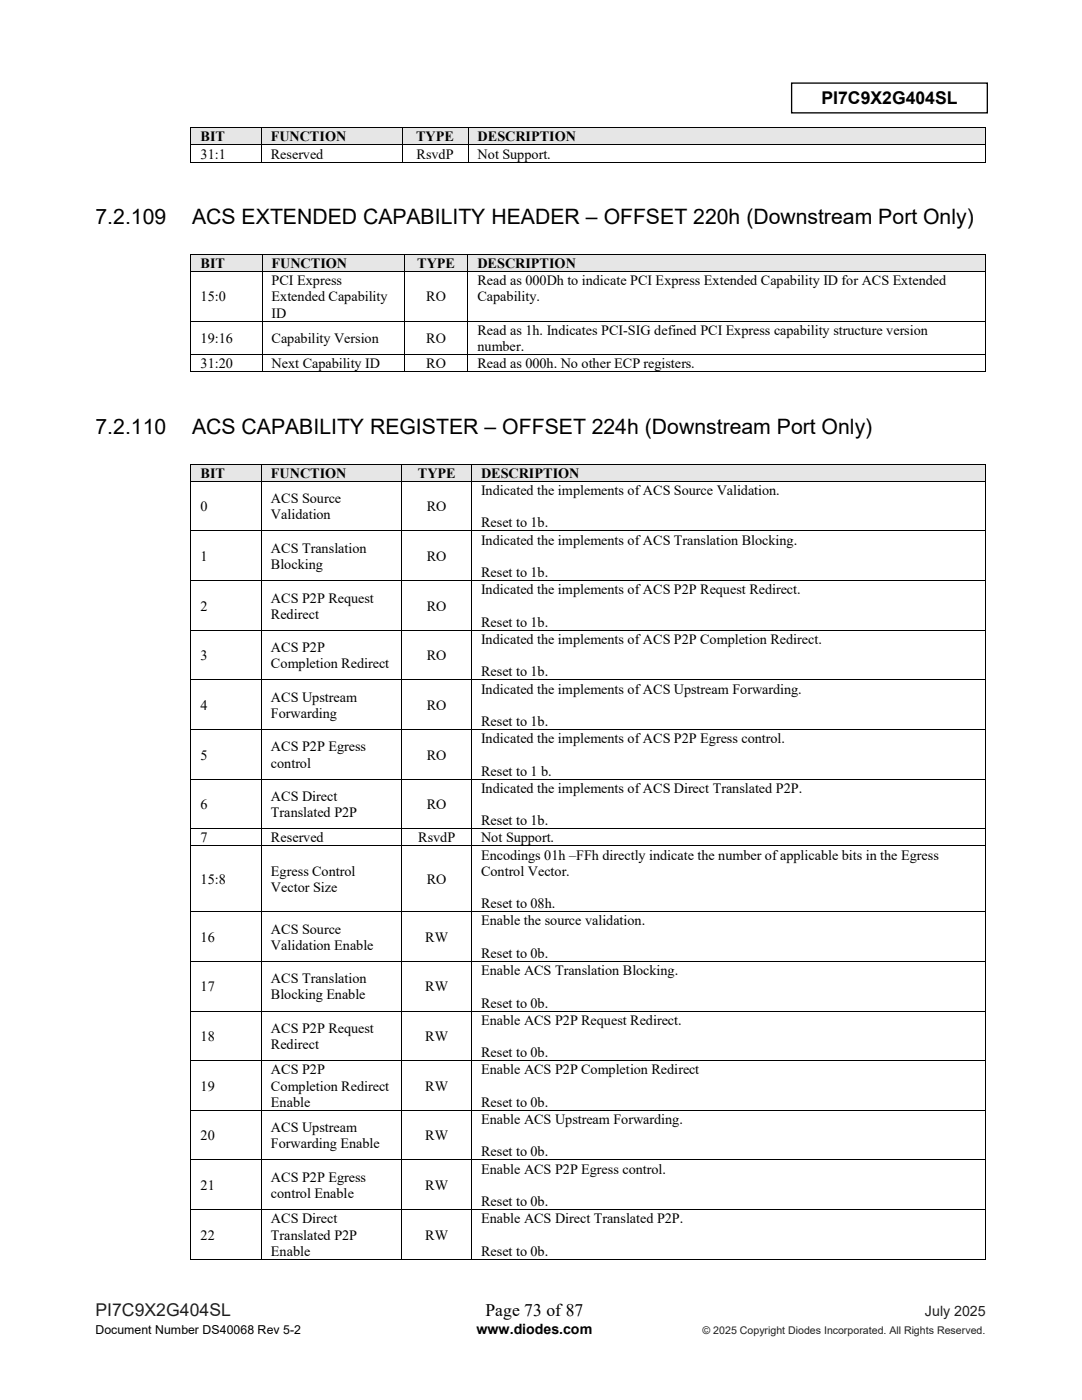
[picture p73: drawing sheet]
<svg xmlns="http://www.w3.org/2000/svg" width="216mm" height="279mm" viewBox="0 0 216 279" stroke-linecap="round" stroke-linejoin="round" font-family="sans-serif">
<defs><g id="words">
<g font-size="4.2">
<text x="19" y="44.7">7.2.109</text>
<text x="38.3" y="44.7">ACS EXTENDED CAPABILITY HEADER – OFFSET 220h (Downstream Port Only)</text>
<text x="19" y="86.5">7.2.110</text>
<text x="38.3" y="86.5">ACS CAPABILITY REGISTER – OFFSET 224h (Downstream Port Only)</text>
</g>
<g font-size="3.5">
<text x="163.9" y="20.8">PI7C9X2G404SL</text>
<text x="96.9" y="262.7">Page 73 of87</text>
</g>
<text font-size="3.5" fill="#231f20" x="19" y="262.7">PI7C9X2G404SL</text>
<g font-size="2.8">
<text x="40" y="28.2">BIT</text>
<text x="54" y="28.2">FUNCTION</text>
<text x="83" y="28.2">TYPE</text>
<text x="95.3" y="28.2">DESCRIPTION</text>
<text x="40" y="31.7">31:1</text>
<text x="54" y="31.7">Reserved</text>
<text x="83.1" y="31.7">RsvdP</text>
<text x="95.3" y="31.7">Not Support.</text>
<text x="40" y="53.5">BIT</text>
<text x="54.2" y="53.5">FUNCTION</text>
<text x="83.2" y="53.5">TYPE</text>
<text x="95.3" y="53.5">DESCRIPTION</text>
<text x="54.2" y="56.9">PCI Express</text>
<text x="95.3" y="56.9">Read as 000Dh to indicate PCI Express Extended Capability ID for ACS Extended</text>
<text x="40" y="60.2">15:0</text>
<text x="54.2" y="60.2">Extended Capability</text>
<text x="54.2" y="63.4">ID</text>
<text x="85.1" y="60.2">RO</text>
<text x="95.3" y="60.2">Capability.</text>
<text x="40" y="68.5">19:16</text>
<text x="54.2" y="68.5">Capability Version</text>
<text x="85.1" y="68.5">RO</text>
<text x="95.3" y="66.9">Read as 1h. Indicates PCI-SIG defined PCI Express capability structure version</text>
<text x="95.3" y="70.1">number.</text>
<text x="40" y="73.5">31:20</text>
<text x="54.2" y="73.5">Next Capability ID</text>
<text x="85.1" y="73.5">RO</text>
<text x="95.3" y="73.5">Read as 000h. No other ECP registers.</text>
<text x="40" y="95.4">BIT</text>
<text x="54.1" y="95.4">FUNCTION</text>
<text x="83.4" y="95.4">TYPE</text>
<text x="96" y="95.4">DESCRIPTION</text>
<text x="54.1" y="100.4">ACS Source</text>
<text x="96" y="98.8">Indicated the implements of ACS Source Validation.</text>
<text x="40" y="102">0</text>
<text x="54.1" y="103.6">Validation</text>
<text x="85.1" y="102">RO</text>
<text x="96" y="105.3">Reset to 1b.</text>
<text x="40" y="111.9">1</text>
<text x="54.1" y="110.3">ACS Translation</text>
<text x="54.1" y="113.6">Blocking</text>
<text x="85.1" y="111.9">RO</text>
<text x="96" y="108.7">Indicated the implements of ACS Translation Blocking.</text>
<text x="96" y="115.2">Reset to 1b.</text>
<text x="96" y="118.6">Indicated the implements of ACS P2P Request Redirect.</text>
<text x="40" y="121.9">2</text>
<text x="54.1" y="120.2">ACS P2P Request</text>
<text x="54.1" y="123.5">Redirect</text>
<text x="85.1" y="121.9">RO</text>
<text x="96" y="125.1">Reset to 1b.</text>
<text x="40" y="131.8">3</text>
<text x="54.1" y="130.1">ACS P2P</text>
<text x="85.1" y="131.8">RO</text>
<text x="96" y="128.5">Indicated the implements of ACS P2P Completion Redirect.</text>
<text x="54.1" y="133.4">Completion Redirect</text>
<text x="96" y="135">Reset to 1b.</text>
<text x="40" y="141.7">4</text>
<text x="54.1" y="140">ACS Upstream</text>
<text x="54.1" y="143.3">Forwarding</text>
<text x="85.1" y="141.7">RO</text>
<text x="96" y="138.4">Indicated the implements of ACS Upstream Forwarding.</text>
<text x="54.1" y="149.9">ACS P2P Egress</text>
<text x="96" y="144.9">Reset to 1b.</text>
<text x="96" y="148.3">Indicated the implements of ACS P2P Egress control.</text>
<text x="40" y="151.6">5</text>
<text x="54.1" y="153.2">control</text>
<text x="85.1" y="151.6">RO</text>
<text x="96" y="154.8">Reset to 1 b.</text>
<text x="40" y="161.5">6</text>
<text x="54.1" y="159.8">ACS Direct</text>
<text x="85.1" y="161.5">RO</text>
<text x="96" y="158.2">Indicated the implements of ACS Direct Translated P2P.</text>
<text x="54.1" y="163.1">Translated P2P</text>
<text x="96" y="164.7">Reset to 1b.</text>
<text x="40" y="168.1">7</text>
<text x="54.1" y="168.1">Reserved</text>
<text x="83.5" y="168.1">RsvdP</text>
<text x="96" y="168.1">Not Support.</text>
<text x="96" y="171.6">Encodings 01h –FFh directly indicate the number of applicable bits in the Egress</text>
<text x="40" y="176.4">15:8</text>
<text x="54.1" y="174.8">Egress Control</text>
<text x="54.1" y="178">Vector Size</text>
<text x="85.1" y="176.4">RO</text>
<text x="96" y="174.8">Control Vector.</text>
<text x="96" y="181.3">Reset to 08h.</text>
<text x="96" y="184.7">Enable the source validation.</text>
<text x="40" y="187.9">16</text>
<text x="54.1" y="186.3">ACS Source</text>
<text x="54.1" y="189.6">Validation Enable</text>
<text x="84.9" y="187.9">RW</text>
<text x="96" y="191.2">Reset to 0b.</text>
<text x="40" y="197.8">17</text>
<text x="54.1" y="196.2">ACS Translation</text>
<text x="84.9" y="197.8">RW</text>
<text x="96" y="194.6">Enable ACS Translation Blocking.</text>
<text x="54.1" y="199.5">Blocking Enable</text>
<text x="96" y="201.1">Reset to 0b.</text>
<text x="40" y="207.8">18</text>
<text x="54.1" y="206.1">ACS P2P Request</text>
<text x="54.1" y="209.4">Redirect</text>
<text x="84.9" y="207.8">RW</text>
<text x="96" y="204.5">Enable ACS P2P Request Redirect.</text>
<text x="54.1" y="214.4">ACS P2P</text>
<text x="96" y="211">Reset to 0b.</text>
<text x="96" y="214.4">Enable ACS P2P Completion Redirect</text>
<text x="40" y="217.7">19</text>
<text x="54.1" y="217.7">Completion Redirect</text>
<text x="54.1" y="220.9">Enable</text>
<text x="84.9" y="217.7">RW</text>
<text x="96" y="220.9">Reset to 0b.</text>
<text x="40" y="227.6">20</text>
<text x="54.1" y="226">ACS Upstream</text>
<text x="84.9" y="227.6">RW</text>
<text x="96" y="224.3">Enable ACS Upstream Forwarding.</text>
<text x="54.1" y="229.2">Forwarding Enable</text>
<text x="96" y="230.8">Reset to 0b.</text>
<text x="40" y="237.5">21</text>
<text x="54.1" y="235.9">ACS P2P Egress</text>
<text x="54.1" y="239.1">control Enable</text>
<text x="84.9" y="237.5">RW</text>
<text x="96" y="234.2">Enable ACS P2P Egress control.</text>
<text x="54.1" y="244.1">ACS Direct</text>
<text x="96" y="240.7">Reset to 0b.</text>
<text x="96" y="244.1">Enable ACS Direct Translated P2P.</text>
<text x="40" y="247.4">22</text>
<text x="54.1" y="247.4">Translated P2P</text>
<text x="54.1" y="250.6">Enable</text>
<text x="84.9" y="247.4">RW</text>
<text x="96" y="250.6">Reset to 0b.</text>
<text x="95.1" y="266.1">www.diodes.com</text>
</g>
<text font-size="2.8" fill="#231f20" x="184.6" y="262.7">July 2025</text>
<text font-size="2.5" x="19" y="266.1">Document Number DS40068 Rev 5-2</text>
<text font-size="2.1" fill="#231f20" x="140.1" y="266.1">© 2025 Copyright Diodes Incorporated. All Rights Reserved.</text>
</g></defs>
<path d="M158 16.6h39v5.9h-39z" fill="none" stroke="#000" stroke-width=".26"/>
<g fill="#e6e6e6">
<path d="M38.2 25.6h13.8v3.2h-13.8z" fill-rule="evenodd"/>
<path d="M40 25.6h10.2v3.2h-10.2z" fill-rule="evenodd"/>
<path d="M52.2 25.6h28v3.2h-28z" fill-rule="evenodd"/>
<path d="M54 25.6h24.3v3.2h-24.3z" fill-rule="evenodd"/>
<path d="M80.3 25.6h13v3.2h-13z" fill-rule="evenodd"/>
<path d="M82.1 25.6h9.4v3.2h-9.4z" fill-rule="evenodd"/>
<path d="M93.5 25.6h103v3.2h-103z" fill-rule="evenodd"/>
<path d="M95.3 25.6h99.4v3.2h-99.4z" fill-rule="evenodd"/>
</g>
<g fill="#000">
<path d="M38 25.4h.2v.2h-.2z" fill-rule="evenodd"/>
<path d="M38 25.4h.2v.2h-.2z" fill-rule="evenodd"/>
<path d="M38 28.8h.2v.2h-.2z" fill-rule="evenodd"/>
<path d="M38 32.3h.2v.1h-.2z" fill-rule="evenodd"/>
<path d="M38 32.3h.2v.1h-.2z" fill-rule="evenodd"/>
<path d="M52 25.4h.2v.2h-.2z" fill-rule="evenodd"/>
<path d="M52 28.8h.2v.2h-.2z" fill-rule="evenodd"/>
<path d="M52 32.3h.2v.1h-.2z" fill-rule="evenodd"/>
<path d="M80.2 25.4h.1v.2h-.1z" fill-rule="evenodd"/>
<path d="M80.2 28.8h.1v.2h-.1z" fill-rule="evenodd"/>
<path d="M80.2 32.3h.1v.1h-.1z" fill-rule="evenodd"/>
<path d="M93.3 25.4h.2v.2h-.2z" fill-rule="evenodd"/>
<path d="M93.3 28.8h.2v.2h-.2z" fill-rule="evenodd"/>
<path d="M93.3 32.3h.2v.1h-.2z" fill-rule="evenodd"/>
<path d="M196.5 25.4h.2v.2h-.2z" fill-rule="evenodd"/>
<path d="M196.5 25.4h.2v.2h-.2z" fill-rule="evenodd"/>
<path d="M196.5 28.8h.2v.2h-.2z" fill-rule="evenodd"/>
<path d="M196.5 32.3h.2v.1h-.2z" fill-rule="evenodd"/>
<path d="M196.5 32.3h.2v.1h-.2z" fill-rule="evenodd"/>
</g>
<g fill="none" stroke="#000" stroke-width=".2">
<path d="M38.1 25.6v3.2M38.1 29v3.3M38.2 25.5h13.8M38.2 28.9h13.8M38.2 32.3h13.8M52.1 25.6v3.2M52.1 29v3.3M52.2 25.5h28M52.2 28.9h28M52.2 32.3h28M80.2 25.6v3.2M80.2 29v3.3"/>
<path d="M80.3 25.5h13M80.3 28.9h13M80.3 32.3h13M93.4 25.6v3.2M93.4 29v3.3M93.5 25.5h103M93.5 28.9h103M93.5 32.3h103M196.6 25.6v3.2M196.6 29v3.3"/>
</g>
<g fill="#e6e6e6">
<path d="M38.2 50.8h14v3.3h-14z" fill-rule="evenodd"/>
<path d="M40 50.8h10.4v3.3h-10.4z" fill-rule="evenodd"/>
<path d="M52.4 50.8h28.2v3.3h-28.2z" fill-rule="evenodd"/>
<path d="M54.2 50.8h24.6v3.3h-24.6z" fill-rule="evenodd"/>
<path d="M80.8 50.8h12.5v3.3h-12.5z" fill-rule="evenodd"/>
<path d="M82.6 50.8h8.9v3.3h-8.9z" fill-rule="evenodd"/>
<path d="M93.4 50.8h103.1v3.3h-103.1z" fill-rule="evenodd"/>
<path d="M95.3 50.8h99.4v3.3h-99.4z" fill-rule="evenodd"/>
</g>
<g fill="#000">
<path d="M38 50.7h.2v.1h-.2z" fill-rule="evenodd"/>
<path d="M38 50.7h.2v.1h-.2z" fill-rule="evenodd"/>
<path d="M38 54.1h.2v.2h-.2z" fill-rule="evenodd"/>
<path d="M52.2 50.7h.2v.1h-.2z" fill-rule="evenodd"/>
<path d="M52.2 54.1h.2v.2h-.2z" fill-rule="evenodd"/>
<path d="M80.6 50.7h.2v.1h-.2z" fill-rule="evenodd"/>
<path d="M80.6 54.1h.2v.2h-.2z" fill-rule="evenodd"/>
<path d="M93.3 50.7h.1v.1h-.1z" fill-rule="evenodd"/>
<path d="M93.3 54.1h.1v.2h-.1z" fill-rule="evenodd"/>
<path d="M196.5 50.7h.2v.1h-.2z" fill-rule="evenodd"/>
<path d="M196.5 50.7h.2v.1h-.2z" fill-rule="evenodd"/>
<path d="M196.5 54.1h.2v.2h-.2z" fill-rule="evenodd"/>
<path d="M38 64h.2v.2h-.2z" fill-rule="evenodd"/>
<path d="M38 70.7h.2v.1h-.2z" fill-rule="evenodd"/>
<path d="M38 74.1h.2v.2h-.2z" fill-rule="evenodd"/>
<path d="M38 74.1h.2v.2h-.2z" fill-rule="evenodd"/>
<path d="M52.2 64h.2v.2h-.2z" fill-rule="evenodd"/>
<path d="M52.2 70.7h.2v.1h-.2z" fill-rule="evenodd"/>
<path d="M52.2 74.1h.2v.2h-.2z" fill-rule="evenodd"/>
<path d="M80.6 64h.2v.2h-.2z" fill-rule="evenodd"/>
<path d="M80.6 70.7h.2v.1h-.2z" fill-rule="evenodd"/>
<path d="M80.6 74.1h.2v.2h-.2z" fill-rule="evenodd"/>
<path d="M93.3 64h.1v.2h-.1z" fill-rule="evenodd"/>
<path d="M93.3 70.7h.1v.1h-.1z" fill-rule="evenodd"/>
<path d="M93.3 74.1h.1v.2h-.1z" fill-rule="evenodd"/>
<path d="M196.5 64h.2v.2h-.2z" fill-rule="evenodd"/>
<path d="M196.5 70.7h.2v.1h-.2z" fill-rule="evenodd"/>
<path d="M196.5 74.1h.2v.2h-.2z" fill-rule="evenodd"/>
<path d="M196.5 74.1h.2v.2h-.2z" fill-rule="evenodd"/>
</g>
<g fill="none" stroke="#000" stroke-width=".2">
<path d="M38.1 50.8v3.3M38.1 54.3v9.7M38.2 50.8h14M38.2 54.2h14M52.3 50.8v3.3M52.3 54.3v9.7M52.4 50.8h28.2M52.4 54.2h28.2M80.7 50.8v3.3M80.7 54.3v9.7M80.8 50.8h12.5M80.8 54.2h12.5"/>
<path d="M93.4 50.8v3.3M93.4 54.3v9.7M93.4 50.8h103.1M93.4 54.2h103.1M196.6 50.8v3.3M196.6 54.3v9.7M38.1 64.2v6.5M38.1 70.8v3.3M38.2 64.1h14M38.2 70.7h14M38.2 74.2h14M52.3 64.2v6.5"/>
<path d="M52.3 70.8v3.3M52.4 64.1h28.2M52.4 70.7h28.2M52.4 74.2h28.2M80.7 64.2v6.5M80.7 70.8v3.3M80.8 64.1h12.5M80.8 70.7h12.5M80.8 74.2h12.5M93.4 64.2v6.5M93.4 70.8v3.3M93.4 64.1h103.1"/>
<path d="M93.4 70.7h103.1M93.4 74.2h103.1M196.6 64.2v6.5M196.6 70.8v3.3"/>
</g>
<g fill="#e6e6e6">
<path d="M38.2 92.7h13.9v3.3h-13.9z" fill-rule="evenodd"/>
<path d="M40 92.7h10.3v3.3h-10.3z" fill-rule="evenodd"/>
<path d="M52.2 92.7h27.9v3.3h-27.9z" fill-rule="evenodd"/>
<path d="M54.1 92.7h24.2v3.3h-24.2z" fill-rule="evenodd"/>
<path d="M80.3 92.7h13.7v3.3h-13.7z" fill-rule="evenodd"/>
<path d="M82.1 92.7h10.1v3.3h-10.1z" fill-rule="evenodd"/>
<path d="M94.2 92.7h102.3v3.3h-102.3z" fill-rule="evenodd"/>
<path d="M96 92.7h98.7v3.3h-98.7z" fill-rule="evenodd"/>
</g>
<g fill="#000">
<path d="M38 92.6h.2v.1h-.2z" fill-rule="evenodd"/>
<path d="M38 92.6h.2v.1h-.2z" fill-rule="evenodd"/>
<path d="M38 96h.2v.2h-.2z" fill-rule="evenodd"/>
<path d="M52.1 92.6h.1v.1h-.1z" fill-rule="evenodd"/>
<path d="M52.1 96h.1v.2h-.1z" fill-rule="evenodd"/>
<path d="M80.1 92.6h.2v.1h-.2z" fill-rule="evenodd"/>
<path d="M80.1 96h.2v.2h-.2z" fill-rule="evenodd"/>
<path d="M94 92.6h.2v.1h-.2z" fill-rule="evenodd"/>
<path d="M94 96h.2v.2h-.2z" fill-rule="evenodd"/>
<path d="M196.5 92.6h.2v.1h-.2z" fill-rule="evenodd"/>
<path d="M196.5 92.6h.2v.1h-.2z" fill-rule="evenodd"/>
<path d="M196.5 96h.2v.2h-.2z" fill-rule="evenodd"/>
<path d="M38 105.9h.2v.1h-.2z" fill-rule="evenodd"/>
<path d="M38 115.8h.2v.1h-.2z" fill-rule="evenodd"/>
<path d="M52.1 105.9h.1v.1h-.1z" fill-rule="evenodd"/>
<path d="M52.1 115.8h.1v.1h-.1z" fill-rule="evenodd"/>
<path d="M80.1 105.9h.2v.1h-.2z" fill-rule="evenodd"/>
<path d="M80.1 115.8h.2v.1h-.2z" fill-rule="evenodd"/>
<path d="M94 105.9h.2v.1h-.2z" fill-rule="evenodd"/>
<path d="M94 115.8h.2v.1h-.2z" fill-rule="evenodd"/>
<path d="M196.5 105.9h.2v.1h-.2z" fill-rule="evenodd"/>
<path d="M196.5 115.8h.2v.1h-.2z" fill-rule="evenodd"/>
<path d="M38 125.7h.2v.1h-.2z" fill-rule="evenodd"/>
<path d="M38 135.6h.2v.1h-.2z" fill-rule="evenodd"/>
<path d="M52.1 125.7h.1v.1h-.1z" fill-rule="evenodd"/>
<path d="M52.1 135.6h.1v.1h-.1z" fill-rule="evenodd"/>
<path d="M80.1 125.7h.2v.1h-.2z" fill-rule="evenodd"/>
<path d="M80.1 135.6h.2v.1h-.2z" fill-rule="evenodd"/>
<path d="M94 125.7h.2v.1h-.2z" fill-rule="evenodd"/>
<path d="M94 135.6h.2v.1h-.2z" fill-rule="evenodd"/>
<path d="M196.5 125.7h.2v.1h-.2z" fill-rule="evenodd"/>
<path d="M196.5 135.6h.2v.1h-.2z" fill-rule="evenodd"/>
<path d="M38 145.5h.2v.1h-.2z" fill-rule="evenodd"/>
<path d="M38 155.4h.2v.2h-.2z" fill-rule="evenodd"/>
<path d="M52.1 145.5h.1v.1h-.1z" fill-rule="evenodd"/>
<path d="M52.1 155.4h.1v.2h-.1z" fill-rule="evenodd"/>
<path d="M80.1 145.5h.2v.1h-.2z" fill-rule="evenodd"/>
<path d="M80.1 155.4h.2v.2h-.2z" fill-rule="evenodd"/>
<path d="M94 145.5h.2v.1h-.2z" fill-rule="evenodd"/>
<path d="M94 155.4h.2v.2h-.2z" fill-rule="evenodd"/>
<path d="M196.5 145.5h.2v.1h-.2z" fill-rule="evenodd"/>
<path d="M196.5 155.4h.2v.2h-.2z" fill-rule="evenodd"/>
<path d="M38 165.3h.2v.2h-.2z" fill-rule="evenodd"/>
<path d="M38 168.7h.2v.2h-.2z" fill-rule="evenodd"/>
<path d="M52.1 165.3h.1v.2h-.1z" fill-rule="evenodd"/>
<path d="M52.1 168.7h.1v.2h-.1z" fill-rule="evenodd"/>
<path d="M80.1 165.3h.2v.2h-.2z" fill-rule="evenodd"/>
<path d="M80.1 168.7h.2v.2h-.2z" fill-rule="evenodd"/>
<path d="M94 165.3h.2v.2h-.2z" fill-rule="evenodd"/>
<path d="M94 168.7h.2v.2h-.2z" fill-rule="evenodd"/>
<path d="M196.5 165.3h.2v.2h-.2z" fill-rule="evenodd"/>
<path d="M196.5 168.7h.2v.2h-.2z" fill-rule="evenodd"/>
<path d="M38 181.9h.2v.2h-.2z" fill-rule="evenodd"/>
<path d="M38 191.8h.2v.2h-.2z" fill-rule="evenodd"/>
<path d="M52.1 181.9h.1v.2h-.1z" fill-rule="evenodd"/>
<path d="M52.1 191.8h.1v.2h-.1z" fill-rule="evenodd"/>
<path d="M80.1 181.9h.2v.2h-.2z" fill-rule="evenodd"/>
<path d="M80.1 191.8h.2v.2h-.2z" fill-rule="evenodd"/>
<path d="M94 181.9h.2v.2h-.2z" fill-rule="evenodd"/>
<path d="M94 191.8h.2v.2h-.2z" fill-rule="evenodd"/>
<path d="M196.5 181.9h.2v.2h-.2z" fill-rule="evenodd"/>
<path d="M196.5 191.8h.2v.2h-.2z" fill-rule="evenodd"/>
<path d="M38 201.7h.2v.2h-.2z" fill-rule="evenodd"/>
<path d="M38 211.6h.2v.2h-.2z" fill-rule="evenodd"/>
<path d="M52.1 201.7h.1v.2h-.1z" fill-rule="evenodd"/>
<path d="M52.1 211.6h.1v.2h-.1z" fill-rule="evenodd"/>
<path d="M80.1 201.7h.2v.2h-.2z" fill-rule="evenodd"/>
<path d="M80.1 211.6h.2v.2h-.2z" fill-rule="evenodd"/>
<path d="M94 201.7h.2v.2h-.2z" fill-rule="evenodd"/>
<path d="M94 211.6h.2v.2h-.2z" fill-rule="evenodd"/>
<path d="M196.5 201.7h.2v.2h-.2z" fill-rule="evenodd"/>
<path d="M196.5 211.6h.2v.2h-.2z" fill-rule="evenodd"/>
<path d="M38 221.5h.2v.2h-.2z" fill-rule="evenodd"/>
<path d="M38 231.4h.2v.2h-.2z" fill-rule="evenodd"/>
<path d="M52.1 221.5h.1v.2h-.1z" fill-rule="evenodd"/>
<path d="M52.1 231.4h.1v.2h-.1z" fill-rule="evenodd"/>
<path d="M80.1 221.5h.2v.2h-.2z" fill-rule="evenodd"/>
<path d="M80.1 231.4h.2v.2h-.2z" fill-rule="evenodd"/>
<path d="M94 221.5h.2v.2h-.2z" fill-rule="evenodd"/>
<path d="M94 231.4h.2v.2h-.2z" fill-rule="evenodd"/>
<path d="M196.5 221.5h.2v.2h-.2z" fill-rule="evenodd"/>
<path d="M196.5 231.4h.2v.2h-.2z" fill-rule="evenodd"/>
<path d="M38 241.3h.2v.2h-.2z" fill-rule="evenodd"/>
<path d="M38 251.2h.2v.2h-.2z" fill-rule="evenodd"/>
<path d="M38 251.2h.2v.2h-.2z" fill-rule="evenodd"/>
<path d="M52.1 241.3h.1v.2h-.1z" fill-rule="evenodd"/>
<path d="M52.1 251.2h.1v.2h-.1z" fill-rule="evenodd"/>
<path d="M80.1 241.3h.2v.2h-.2z" fill-rule="evenodd"/>
<path d="M80.1 251.2h.2v.2h-.2z" fill-rule="evenodd"/>
<path d="M94 241.3h.2v.2h-.2z" fill-rule="evenodd"/>
<path d="M94 251.2h.2v.2h-.2z" fill-rule="evenodd"/>
<path d="M196.5 241.3h.2v.2h-.2z" fill-rule="evenodd"/>
<path d="M196.5 251.2h.2v.2h-.2z" fill-rule="evenodd"/>
<path d="M196.5 251.2h.2v.2h-.2z" fill-rule="evenodd"/>
</g>
<g fill="none" stroke="#000" stroke-width=".2">
<path d="M38.1 92.7v3.3M38.1 96.2v9.7M38.2 92.6h13.9M38.2 96.1h13.9M52.2 92.7v3.3M52.2 96.2v9.7M52.2 92.6h27.9M52.2 96.1h27.9M80.2 92.7v3.3M80.2 96.2v9.7M80.3 92.6h13.7M80.3 96.1h13.7"/>
<path d="M94.1 92.7v3.3M94.1 96.2v9.7M94.2 92.6h102.3M94.2 96.1h102.3M196.6 92.7v3.3M196.6 96.2v9.7M38.1 106v9.8M38.1 115.9v9.8M38.2 105.9h13.9M38.2 115.8h13.9M52.2 106v9.8M52.2 115.9v9.8"/>
<path d="M52.2 105.9h27.9M52.2 115.8h27.9M80.2 106v9.8M80.2 115.9v9.8M80.3 105.9h13.7M80.3 115.8h13.7M94.1 106v9.8M94.1 115.9v9.8M94.2 105.9h102.3M94.2 115.8h102.3M196.6 106v9.8M196.6 115.9v9.8"/>
<path d="M38.1 125.8v9.8M38.1 135.7v9.8M38.2 125.7h13.9M38.2 135.7h13.9M52.2 125.8v9.8M52.2 135.7v9.8M52.2 125.7h27.9M52.2 135.7h27.9M80.2 125.8v9.8M80.2 135.7v9.8M80.3 125.7h13.7M80.3 135.7h13.7"/>
<path d="M94.1 125.8v9.8M94.1 135.7v9.8M94.2 125.7h102.3M94.2 135.7h102.3M196.6 125.8v9.8M196.6 135.7v9.8M38.1 145.6v9.8M38.1 155.6v9.7M38.2 145.6h13.9M38.2 155.5h13.9M52.2 145.6v9.8M52.2 155.6v9.7"/>
<path d="M52.2 145.6h27.9M52.2 155.5h27.9M80.2 145.6v9.8M80.2 155.6v9.7M80.3 145.6h13.7M80.3 155.5h13.7M94.1 145.6v9.8M94.1 155.6v9.7M94.2 145.6h102.3M94.2 155.5h102.3M196.6 145.6v9.8M196.6 155.6v9.7"/>
<path d="M38.1 165.5v3.2M38.1 168.9v13M38.2 165.4h13.9M38.2 168.8h13.9M52.2 165.5v3.2M52.2 168.9v13M52.2 165.4h27.9M52.2 168.8h27.9M80.2 165.5v3.2M80.2 168.9v13M80.3 165.4h13.7M80.3 168.8h13.7"/>
<path d="M94.1 165.5v3.2M94.1 168.9v13M94.2 165.4h102.3M94.2 168.8h102.3M196.6 165.5v3.2M196.6 168.9v13M38.1 182.1v9.7M38.1 192v9.7M38.2 182h13.9M38.2 191.9h13.9M52.2 182.1v9.7M52.2 192v9.7"/>
<path d="M52.2 182h27.9M52.2 191.9h27.9M80.2 182.1v9.7M80.2 192v9.7M80.3 182h13.7M80.3 191.9h13.7M94.1 182.1v9.7M94.1 192v9.7M94.2 182h102.3M94.2 191.9h102.3M196.6 182.1v9.7M196.6 192v9.7"/>
<path d="M38.1 201.9v9.7M38.1 211.8v9.7M38.2 201.8h13.9M38.2 211.7h13.9M52.2 201.9v9.7M52.2 211.8v9.7M52.2 201.8h27.9M52.2 211.7h27.9M80.2 201.9v9.7M80.2 211.8v9.7M80.3 201.8h13.7M80.3 211.7h13.7"/>
<path d="M94.1 201.9v9.7M94.1 211.8v9.7M94.2 201.8h102.3M94.2 211.7h102.3M196.6 201.9v9.7M196.6 211.8v9.7M38.1 221.7v9.7M38.1 231.6v9.7M38.2 221.6h13.9M38.2 231.5h13.9M52.2 221.7v9.7M52.2 231.6v9.7"/>
<path d="M52.2 221.6h27.9M52.2 231.5h27.9M80.2 221.7v9.7M80.2 231.6v9.7M80.3 221.6h13.7M80.3 231.5h13.7M94.1 221.7v9.7M94.1 231.6v9.7M94.2 221.6h102.3M94.2 231.5h102.3M196.6 221.7v9.7M196.6 231.6v9.7"/>
<path d="M38.1 241.5v9.7M38.2 241.4h13.9M38.2 251.3h13.9M52.2 241.5v9.7M52.2 241.4h27.9M52.2 251.3h27.9M80.2 241.5v9.7M80.3 241.4h13.7M80.3 251.3h13.7M94.1 241.5v9.7M94.2 241.4h102.3M94.2 251.3h102.3"/>
<path d="M196.6 241.5v9.7"/>
</g>
<use href="#words"/>
</svg>
